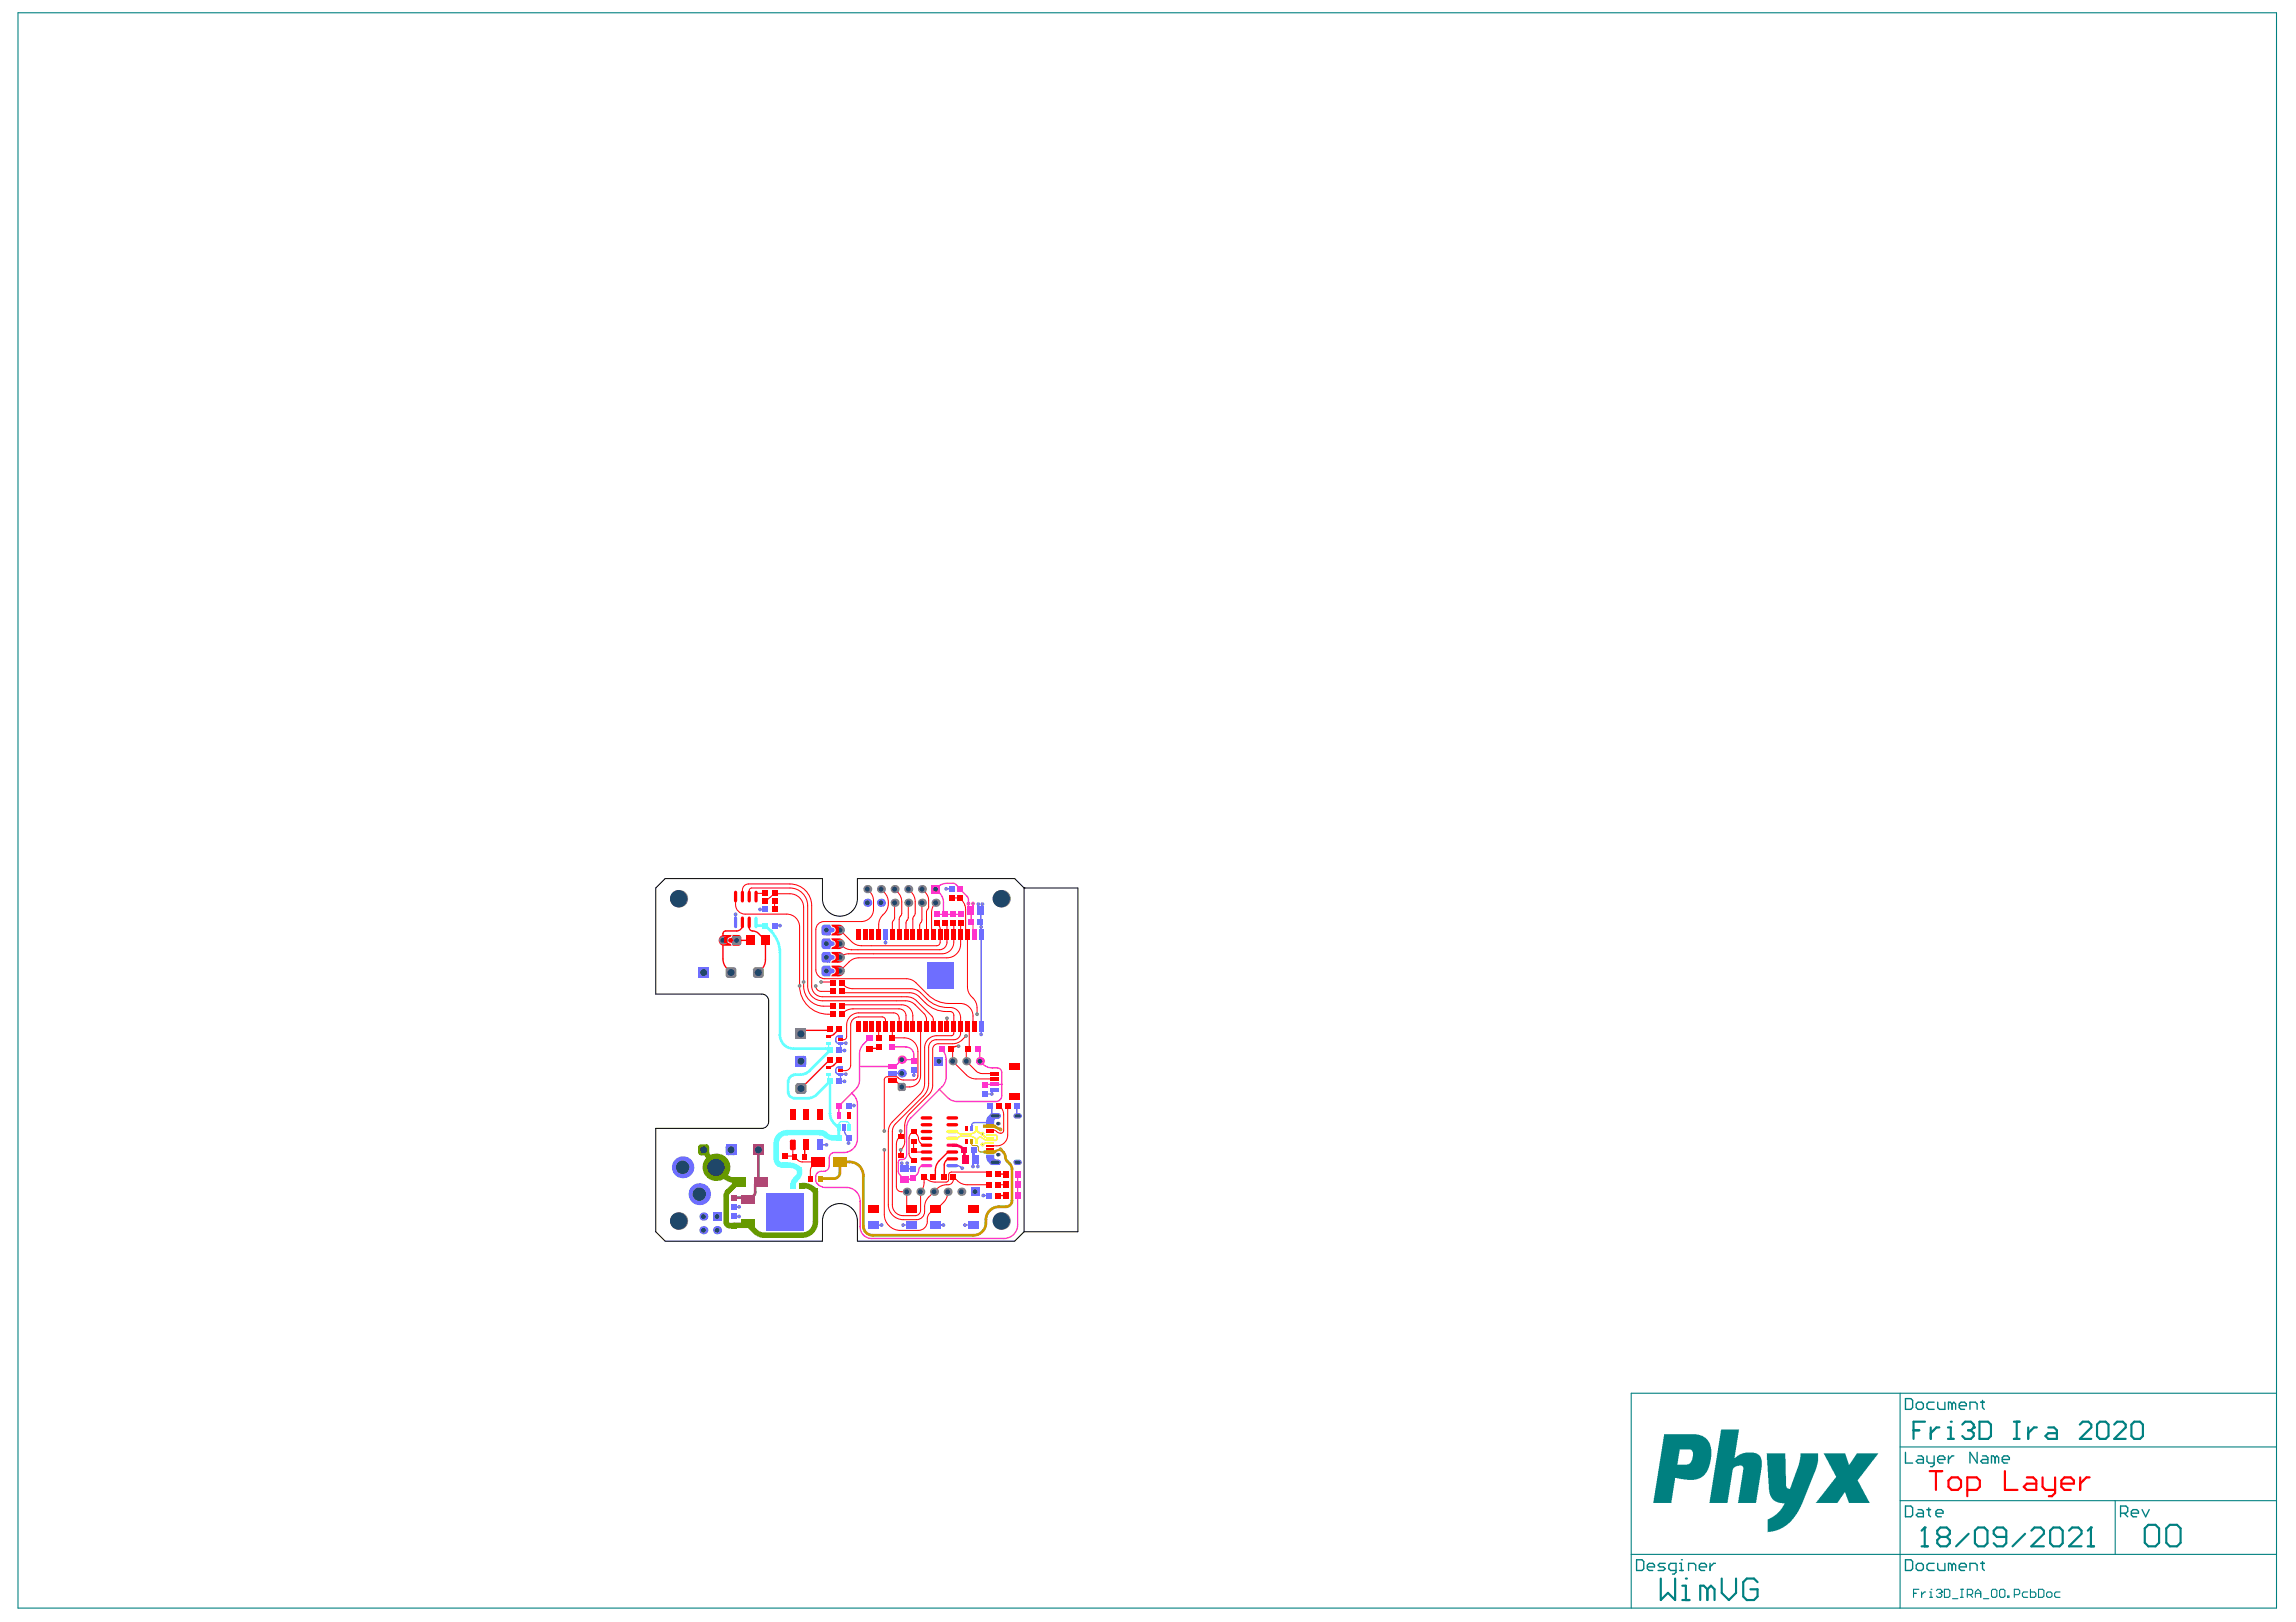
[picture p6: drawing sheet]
<svg xmlns="http://www.w3.org/2000/svg" width="297mm" height="210mm" viewBox="0 0 297 210" stroke-linecap="round" stroke-linejoin="round" font-family="sans-serif">
<g fill="#008080">
<path d="M222.7 185h2.3l-.6 3.7 .7-.5 .7-.2h1.3l.4 .2 .3 .4 .1 .4v.9l-.7 4.6h-2.4l.7-4.1a.58 .58 0 0 0-.1-.7h-.7l-.3 .2a.59 .59 0 0 0-.3 .7l-.6 3.9h-2.4z"/>
<path d="M228.5 188.1h2.5l.1 4.2v.2l.3 .2 .2-.1 1.1-3.1 .2-.9v-.5h2.3v1l-.3 1.3-1.9 4.6-.8 1.3-1 1.1-1 .5-.8 .3-.7 .1v-1.2a.45 .45 0 0 1 .4-.6l.7-.5 .6-.5 .5-1h-.7l-.6-.2-.4-.4-.2-.4-.2-.7z"/>
<path d="M235.9 188.1h2.8l.5 1.4 .2-.1 .8-1.3h2.8l-2.6 3.3a.38 .38 0 0 0 .1 .5l1.4 2.6h-2.7l-.5-1.4h-.1l-.9 1.4h-2.8l2.2-2.8 .2-.3a.34 .34 0 0 0 .1-.5z"/>
<path d="M215.3 185.6h4.2l.8 .3 .6 .5 .4 .7 .1 .4v1.4l-.3 .8-.3 .8-.3 .4-.5 .4-.8 .2h-.9l-1.6-.2-.5 3.2h-2.3zM217.3 187.6l-.3 1.9h1.3l.3-.1 .3-.5 .1-.7a.57 .57 0 0 0-.3-.6z"/>
</g>
<g fill="none" stroke="#008080" stroke-width=".14">
<path d="M2.3 1.7h292.2v206.4h-292.2zM245.8 187.2h48.7M245.8 194.2h48.7M245.8 180.3v27.8M273.6 194.2v7M294.5 180.3h-83.5v27.8M211 201.2h83.5M247.6 206.2h.3M248.3 205.7h-.7v1M248.6 206v.7M249.1 206h-.2l-.3 .4M249.6 206h.2v.7"/>
<path d="M249.6 206.7h.4M249.8 205.7h.1M250.5 205.8l.2-.1h.3l.2 .1v.2M250.9 206.2h.1M251 206.2l.2 .2v.1l-.2 .2h-.3l-.2-.2M251.2 206h.1M251.2 206l-.2 .2M251.6 205.7h.5l.2 .1v.7l-.2 .2h-.5zM252.6 206.9h.7M253.6 205.7h.4M253.6 206.7h.4M253.8 205.7v1"/>
<path d="M254.5 206.4h.5l.2-.2v-.4l-.2-.1h-.5v1M254.9 206.4l.3 .3M255.6 206.2h.7M255.6 206.7v-.7l.3-.3 .4 .3v.7M256.6 206.9h.7M257.6 205.8l.2-.1h.4l.1 .1v.7l-.1 .2h-.4l-.2-.2zM258.9 205.7h.3l.2 .1v.7l-.2 .2h-.3l-.2-.2v-.7zM259.7 206.5h.2v.2h-.2zM260.6 206.4h.5l.2-.2v-.4l-.2-.1h-.5v1M262.3 206h-.5l-.2 .2v.3l.2 .2h.5M262.7 205.7v1h.5l.2-.2v-.3l-.2-.2h-.5M263.7 205.7h.5l.2 .1v.7l-.2 .2h-.5z"/>
<path d="M264.8 206.2l.1-.2h.4l.2 .2v.3l-.2 .2h-.4l-.1-.2zM266.5 206h-.5l-.2 .2v.3l.2 .2h.5"/>
</g>
<g fill="none" stroke="#008080" stroke-width=".28">
<path d="M247.6 185.1h.7M249 197.7h.1M249 197.7v2.4M249 197.7l-.4 .4M249 184h-1.4v2.2M249.8 184.7v1.5M250.9 184.7h-.4l-.7 .8M251 198.9l-.4 .4v.4l.4 .4h.8l.5-.4v-.4l-.5-.4M251 198.9l-.4-.4v-.4l.4-.4h.8l.5 .4v.4l-.5 .4M251 198.9h.8M252 184.7h.4v1.5M252 186.2h.8"/>
<path d="M252.4 184h.1M253.9 184.4l.3-.4h.8l.3 .4v.3M254.6 185.1h.4M254.7 198.5l-1.6 1.6M255 185.1l.3 .4v.3l-.3 .4h-.8l-.3-.4M255.3 184.7h.1M255.3 184.7l-.3 .4M255.5 198.1l.4-.4h.8l.4 .4v1.6l-.4 .4h-.8l-.4-.4zM256.1 184h1.1l.4 .4v1.4l-.4 .4h-1.1zM259.6 198.9h-1.3l-.4-.4v-.4l.4-.4h.8l.5 .4v1.6l-.5 .4h-.8l-.4-.4M260.5 184h.8M260.5 186.2h.8"/>
<path d="M260.9 184v2.2M262 198.5l-1.6 1.6M262.4 184.7v1.5M262.8 198.1l.4-.4h.8l.4 .4v.4l-1.6 1.6h1.6M263.5 184.7h-.4l-.7 .8M265 184.7h.7l.4 .4v1.1h-1.1l-.4-.4 .4-.3h1.1M265.2 198.1l.4-.4h.9l.4 .4v1.6l-.4 .4h-.9l-.4-.4zM267.7 198.1l.4-.4h.8l.4 .4v.4l-1.6 1.6h1.6M269.1 184.4l.3-.4h.8l.4 .4v.3l-1.5 1.5h1.5M270.5 197.7h.1M270.5 197.7v2.4M270.5 197.7l-.4 .4"/>
<path d="M271.3 184.4l.4-.4h.7l.4 .4v1.4l-.4 .4h-.7l-.4-.4zM273.5 184.4l.4-.4h.7l.4 .4v.3l-1.5 1.5h1.5M275.7 184.4l.4-.4h.8l.3 .4v1.4l-.3 .4h-.8l-.4-.4zM277.5 197.8l.4-.5h1l.4 .5v1.8l-.4 .5h-1l-.4-.5zM280.3 197.8l.4-.5h.9l.5 .5v1.8l-.5 .5h-.9l-.4-.5zM214.9 204.3v2.8l.9-1 .9 1v-2.8M217.6 207.1h1M217.6 205.2h.5v1.9M218.1 204.3h.1M220.9 205.7l-.5-.5h-.4v1.9M220.9 205.7v1.4M220.9 205.7l.5-.5 .4 .5v1.4"/>
<path d="M222.7 204.3v1.8l1 1 .9-1v-1.8M227.4 204.7l-.5-.4h-.9l-.5 .4v1.9l.5 .5h.9l.5-.5v-.9h-.9M248.6 200.1h.8M270.1 200.1h.8"/>
</g>
<g fill="none" stroke="#008080" stroke-width=".18">
<path d="M246.5 194.9h.7l.2 .2v1l-.2 .2h-.7zM246.5 181h.7l.2 .2v1l-.2 .2h-.7zM246.5 187.9v1.4h.9M247.9 181.7l.2-.2h.5l.2 .2v.5l-.2 .2h-.5l-.2-.2zM248.1 195.4h.5l.2 .2v.7h-.7l-.2-.2 .2-.3h.7M248.1 188.4h.5l.2 .2v.7h-.7l-.2-.2 .2-.2h.7M249.3 195.4h.5M249.3 188.4v.7l.2 .2h.7M249.5 195.1v1l.3 .2M250.2 181.5h-.7l-.2 .2v.5l.2 .2h.7M250.2 188.4v1.2l-.2 .2h-.2M250.5 195.8h.9v-.2l-.2-.2h-.5l-.2 .2v.5l.2 .2h.5"/>
<path d="M250.7 181.5v.7l.2 .2h.7v-.9M250.7 188.9h.9v-.3l-.2-.2h-.5l-.2 .2v.5l.2 .2h.5M252.1 188.4v.9M252.5 181.7l-.2-.2h-.2v.9M252.5 181.7v.7M252.5 181.7l.3-.2 .2 .2v.7M252.8 188.4h-.3l-.4 .5M253.5 181.9h.9v-.2l-.2-.2h-.5l-.2 .2v.5l.2 .2h.5M254.9 182.4v-.9h.7l.2 .2v.7M255.8 187.9v1.4l-.9-1.4v1.4M256.3 181.5h.4M256.5 188.4h.4l.3 .2v.7h-.7l-.2-.2 .2-.2h.7"/>
<path d="M256.5 181.2v1l.2 .2M258.1 188.6l-.2-.2h-.3v.9M258.1 188.6v.7M258.1 188.6l.2-.2 .3 .2v.7M259 188.9h1v-.3l-.3-.2h-.4l-.3 .2v.5l.3 .2h.4M274.3 195.8h.7l.3-.2v-.5l-.3-.2h-.7v1.4M274.8 195.8l.5 .5M275.7 195.8h1v-.2l-.3-.2h-.4l-.3 .2v.5l.3 .2h.4M277.1 195.4l.5 .9 .5-.9M211.7 201.8h.7l.3 .3v.9l-.3 .2h-.7zM213.1 202.8h.9v-.3l-.2-.2h-.4l-.3 .2v.5l.3 .2h.4M215.4 202.3h-.7l-.2 .2 .2 .3h.5l.2 .2-.2 .2h-.7"/>
<path d="M216.8 203.2h-.7l-.2-.2v-.5l.2-.2h.7v1.2l-.2 .2h-.2M217.3 203.2h.5M217.3 202.3h.2v.9M217.5 201.8h.1M218.5 203.2v-.9h.6l.3 .2v.7M219.8 202.8h1v-.3l-.3-.2h-.4l-.3 .2v.5l.3 .2h.4M221.2 202.3v.9M221.9 202.3h-.2l-.5 .5M246.5 201.8h.7l.2 .3v.9l-.2 .2h-.7zM247.9 202.5l.2-.2h.5l.2 .2v.5l-.2 .2h-.5l-.2-.2zM250.2 202.3h-.7l-.2 .2v.5l.2 .2h.7M250.7 202.3v.7l.2 .2h.7v-.9"/>
<path d="M252.5 202.5l-.2-.2h-.2v.9M252.5 202.5v.7M252.5 202.5l.3-.2 .2 .2v.7M253.5 202.8h.9v-.3l-.2-.2h-.5l-.2 .2v.5l.2 .2h.5M254.9 203.2v-.9h.7l.2 .2v.7M256.3 202.3h.4M256.5 202.1v.9l.2 .2"/>
</g>
<path d="M107.6 125h.9v1.3h-.9v-.2a.49 .49 0 0 0 .5-.4 .49 .49 0 0 0-.5-.5z" fill="#f00"/>
<path d="M107.2 125h.2l.2 .3a.33 .33 0 0 1 .4 .4 .33 .33 0 0 1-.4 .3l-.2 .4h-.2z" fill="#6e6eff"/>
<path d="M107.6 121.4h.9v1.4h-.9v-.2a.49 .49 0 0 0 .5-.5 .49 .49 0 0 0-.5-.5z" fill="#f00"/>
<path d="M107.2 121.4h.2l.2 .4a.33 .33 0 0 1 .4 .3 .33 .33 0 0 1-.4 .3l-.2 .4h-.2z" fill="#6e6eff"/>
<g fill="#f00">
<path d="M93.7 121h.9v.2a.49 .49 0 0 0-.5 .5 .49 .49 0 0 0 .5 .5v.2h-.9z"/>
<path d="M94.8 121h.2v1.4h-.2l-.2-.4a.33 .33 0 0 1-.4-.3 .33 .33 0 0 1 .4-.3z"/>
<path d="M93.1 121.3a.49 .49 0 0 1 .5-.3 .49 .49 0 0 1 .4 .3v.5l-.2 .6a.7 .7 0 0 1-.7-.4 .7 .7 0 0 1 0-.7z"/>
<path d="M94.6 121.7h1.3a.59 .59 0 0 1-.2 .6l-.7 .1z"/>
<path d="M95 121l.7 .1a.59 .59 0 0 1 .2 .6h-1.3z"/>
<path d="M108.5 125a.68 .68 0 0 1 .7 .7 .68 .68 0 0 1-1 .5 1.39 1.39 0 0 1 .3-1.2z"/>
<path d="M108.5 123.2a.68 .68 0 0 1 .7 .8 .68 .68 0 0 1-1 .5 1.39 1.39 0 0 1 .3-1.3z"/>
<path d="M108.5 121.4a.68 .68 0 0 1 .7 .8 .68 .68 0 0 1-1 .5 1.39 1.39 0 0 1 .3-1.3z"/>
<path d="M108.5 119.7a.68 .68 0 0 1 .7 .8 .68 .68 0 0 1-1 .4 1.39 1.39 0 0 1 .3-1.2z"/>
</g>
<g fill="#6e6eff">
<path d="M106.3 125.1l.3-.1h.6l.4 .7h-1.3z"/>
<path d="M106.3 125.7h1.3l-.4 .7-.8-.1a.59 .59 0 0 1-.1-.6z"/>
<path d="M106.3 123.4l.3-.2h.6l.4 .7h-1.3z"/>
<path d="M106.3 123.9h1.3l-.4 .7-.8-.1a.59 .59 0 0 1-.1-.6z"/>
<path d="M106.3 121.6l.3-.2h.6l.4 .7h-1.3z"/>
<path d="M106.3 122.1h1.3l-.4 .7h-.8a.59 .59 0 0 1-.1-.7z"/>
<path d="M106.3 120.4h1.3l-.4 .7-.8-.1a.59 .59 0 0 1-.1-.6z"/>
<path d="M106.3 119.8l.3-.1h.6l.4 .7h-1.3z"/>
</g>
<path d="M107.6 119.7h.9v1.4h-.9v-.3a.49 .49 0 0 0 .5-.4 .49 .49 0 0 0-.5-.5z" fill="#f00"/>
<g fill="#6e6eff">
<path d="M107.2 119.7h.2l.2 .3a.33 .33 0 0 1 .4 .4 .33 .33 0 0 1-.4 .3l-.2 .4h-.2z"/>
<path d="M107.2 123.2h.2l.2 .4a.33 .33 0 0 1 .4 .3 .33 .33 0 0 1-.4 .3l-.2 .4h-.2z"/>
</g>
<path d="M107.6 123.2h.9v1.4h-.9v-.2a.49 .49 0 0 0 .5-.5 .49 .49 0 0 0-.5-.5z" fill="#f00"/>
<g fill="#6e6eff">
<path d="M127.9 144.4l.4-.3h.8a.37 .37 0 0 1 .3 .5 .37 .37 0 0 1-.5 .2l-.2 .1-.1 .5h-1v-.6z"/>
<path d="M127.6 149.4h1v.4l.3 .2a.4 .4 0 0 1 .5 .2 .4 .4 0 0 1-.1 .5h-1a1.27 1.27 0 0 1-.7-1.3z"/>
</g>
<g fill="#c90">
<path d="M127.2 145.5h1.6l.2 .3v.2h-1.8z"/>
<path d="M127.2 148.9h.1h1.7v.1l-.2 .3h-1.5z"/>
</g>
<path d="M106.2 152.5h1.7M108.7 150.4v1.4M108.7 150.4h1.2M111.7 152.1v6.6M112.9 159.9h13.1M127.6 157.8v.5M128.7 145.8h.1M128.7 145.8l.7 .4M129.2 156.2h.9M129.4 148.7l.4 .4M130.3 150.3l.3 .3M130.9 151.3v4.1" fill="none" stroke="#c90" stroke-width=".35"/>
<path d="M128.1 149l.3 .1M128.1 145.6l.6 .2" fill="none" stroke="#c90" stroke-width=".18"/>
<path d="M125.7 147.7v.4M125.9 148.2h.4M126.6 148.5v.3M126.9 149.1h1.1" fill="none" stroke="#c90" stroke-width=".13"/>
<path d="M129.4 148.7l-1 .4" fill="none" stroke="#c90" stroke-width=".28"/>
<g fill="none" stroke="#6e6eff" stroke-width=".18">
<path d="M114.6 121v1M114.6 122h.1M115.4 138.9h1.3M106.1 148.2h.8M109.7 147.1l.1 .1M117 151.3h.1M117 151.3h1.2M125.7 145.6h.1M125.7 145.6v.5M126.1 145.3h2M128.1 143.1h.2v1.3h.4M128.6 141h-.3v.6"/>
<path d="M131.6 143.1v1.1"/>
</g>
<g fill="none" stroke="#f00" stroke-width=".13">
<path d="M103.4 120v7.6M104 117.4v10.2M105.5 120.3v5.2M106.2 127.1h1.3M106.2 128.3h1.5M106.4 129h10.9M106.4 129.5h10.7M106.6 130.2h1.1M106.7 126.7h10.5M107.1 131.3h.6M108.9 128.3l.2 .2h8.6M108.9 127.3l.2 .1"/>
<path d="M109.1 131.1l-.2 .2M110.3 127.9h7.5M110.3 130.6h6M114.4 139.7v6.7M114.8 139.3h1.1M116.2 139.4v.1M116.7 130h-7.7l-.1 .2M116.9 139.8h1.3M118.4 130l1.1 1.2M118.5 127.2l1.5 1.5M118.6 129.5l2 2M118.9 129l.8 .8"/>
<path d="M119.1 128.5l.8 .8M119.9 131.9v.9M120.7 131.9v.9M121.4 135.1h1.8M122.5 130.9h.4M122.6 130.4h.3M122.8 129.9h1.5M123 135.8l.2 .2M123.2 137.3l1.8 1.8M123.4 131.4v1.4M124.3 131.7v1.1M125 134.1l-.5 .5"/>
<path d="M125 137.3l1.3 1.3M125.2 132.8v.1M125.3 135.8l-.3 .2M125.4 133.3v2.2M125.9 131.5v1.1M126.3 139.6h2.3M127.1 138.9h1.5M102.8 149.7l.4 .4M103.8 150.4h2M104.8 151.5v1M105.5 150.4l-.3 .3M116.7 140.7h.9"/>
</g>
<path d="M116 140l.7 .7" fill="none" stroke="#f00" stroke-width=".14"/>
<g fill="none" stroke="#f3c" stroke-width=".18">
<path d="M121.2 118.3h2.1M121.3 114.8l-.3 .3M122.1 116.8v1.5M122.5 114.3h.8M123.7 114.5l.4 .4M124.1 115l1 1M125.3 116.4v1.5h.6v-1M125.6 117.9h.1M111.2 136.4v3.3M112.5 134.3l-.8 .8M115.4 135.5h1.8M116.7 137.1l-.9 .9h-4.6"/>
<path d="M117.2 135.5h.1M118.2 136.5v.8M121.8 135.8h.1M122.4 137.1v2.3M126.8 135.8v1.5M126.8 137.3l.3 .4M128.4 138.2h.6M129.6 138.8v1.5M105.5 152.3v.4M105.7 153.1l.2 .2M106.2 151.6h.4M106.7 153.7h2.8"/>
<path d="M107.3 149.8v1.1M108 149.1h1.2M108.5 143.2v1.1M110.2 141.5l.2 .2M110.7 141l-2.1 2.1M110.9 142.9v4.5M111.3 155.4v3.4M116.2 150.4v1.2M116.4 152l.6 .6h1M116.6 150.1h.1M117.3 145.9v3.6M118.6 152l-.4 .5"/>
<path d="M119.4 150.8h.5M121.5 141l1.1 1M121.9 140.6l-4.1 4.1M123.8 142.5h5M131.7 154.7v3.8M112.8 160.3h17.1"/>
</g>
<path d="M123.9 135.4h.1" fill="none" stroke="#f00" stroke-width=".18"/>
<path d="M94.9 155h1.8v.2M97.5 154.7l-.2 .3M98.1 152.8l-.4 .4v1.1M98.1 152.8l.3 .2-.4 .4M98.1 148.8v4" fill="none" stroke="#a64d79" stroke-width=".35"/>
<path d="M108.5 145.5v.5M108.8 145.2h.7M109.8 145.5v.5" fill="none" stroke="#6ff" stroke-width=".18"/>
<path d="M100.9 123.3v10.6M107.9 145.3l.6 .7" fill="none" stroke="#6ff" stroke-width=".35"/>
<path d="M126.5 146.4h.1M126.5 146.4v.1M127.2 146.9l.1 .2M127.3 147.1h.1M127.5 147.9h.6M127.8 147.6h1M128.1 146.9h.7M129 147.1v.3" fill="none" stroke="#ff0" stroke-width=".18"/>
<circle cx="99.7" cy="120.5" r=".18" fill="#6ff"/>
<path d="M99 119.8l.7 .7M107.4 135.9h.1" fill="none" stroke="#6ff" stroke-width=".35"/>
<path d="M107.2 135v.8" fill="none" stroke="#6ff" stroke-width=".18"/>
<circle cx="107.4" cy="135.9" r=".18" fill="#6ff"/>
<path d="M97.8 119.4v.4h1.2M99.7 120.5a4 4 0 0 1 1.2 2.8M100.9 133.9a1.77 1.77 0 0 0 1.8 1.8h4.1l.6 .2-2.6 2.7a2.05 2.05 0 0 1-1.9 .5 .97 .97 0 0 0-1 .9v1.2a.9 .9 0 0 0 1 .9 3.5 3.5 0 0 0 2.5-.3l2-1.9v4.2a1.76 1.76 0 0 0 .5 1.2M108.5 146v1M108.5 147.2h.1" fill="none" stroke="#6ff" stroke-width=".35"/>
<path d="M107.2 135.8h.1M107.2 139v.8l.2 .1M108.8 145.2h-.1l-.2 .3M109.5 145.2l.3 .1v.2" fill="none" stroke="#6ff" stroke-width=".18"/>
<path d="M108.6 147.2a2 2 0 0 1-2-.5l-.5-.1h-4.3a1.39 1.39 0 0 0-1.4 1.4v2a.8 .8 0 0 0 .8 .8 2.28 2.28 0 0 1 2.2 .6 1.31 1.31 0 0 1-.5 1.3l-.2 .2-.1 .5" fill="none" stroke="#6ff" stroke-width=".7"/>
<path d="M91 148.8l1.6 2.3a3.7 3.7 0 0 0 2.1 1.6h.7l.2 .3-.3 .1-1.1 1.1-.2 .3-.1 3.7 .3 .3 .7 .1M103.8 153.4a1.95 1.95 0 0 1 1.7 .8v3.9a1.74 1.74 0 0 1-1.7 1.8h-4.9a1.77 1.77 0 0 1-1.2-.6l-1-.9-.1 .2h-1.6" fill="none" stroke="#690" stroke-width=".7"/>
<g fill="none" stroke="#f3c" stroke-width=".18">
<path d="M121 115.1a2.22 2.22 0 0 1 1.1 1.7M122.1 118.3h.1M122.5 114.3a1.77 1.77 0 0 0-1.2 .5M123.3 118.3h1M123.3 114.3l.4 .2M124.1 114.9v.1M125.1 116l.2 .4M125.6 117.9v1.4l.3 .2v1.3l.1 .2M111.2 139.7a1.76 1.76 0 0 1-.5 1.3M111.7 135.1a1.76 1.76 0 0 0-.5 1.3M116.7 137.1h1.5M117.2 135.5a1.03 1.03 0 0 1 1 1"/>
<path d="M118.2 137.1h.1M118.2 137.1v.2M121.9 135.8a1.76 1.76 0 0 1 .5 1.3M122.4 139.4a1.76 1.76 0 0 1-.5 1.2M126.5 135.8h.3M126.8 137.3h.1M127.1 137.7a1.77 1.77 0 0 0 1.3 .5M129 138.2a.59 .59 0 0 1 .6 .6M105.5 152.7l.2 .4M105.9 153.3l.4 .3 .4 .1M106.2 151.6a.7 .7 0 0 0-.7 .7M107.3 150.9a.7 .7 0 0 1-.7 .7"/>
<path d="M108 149.1a.7 .7 0 0 0-.7 .7M108.6 143.1l-.1 .1M109.5 153.7a1.77 1.77 0 0 1 1.8 1.7M110.4 141.7a1.76 1.76 0 0 1 .5 1.2M110.9 147.4a1.77 1.77 0 0 1-1.7 1.7M111.3 158.8a1.5 1.5 0 0 0 1.5 1.5M116.2 151.6l.2 .4M116.6 150.1l-.3 .1-.1 .2M117.3 149.5a.6 .6 0 0 1-.6 .6M117.8 144.7a1.76 1.76 0 0 0-.5 1.2M118.2 152.5l-.2 .1M119.4 150.8a.66 .66 0 0 0-.6 .8l-.2 .4"/>
<path d="M122.6 142a1.77 1.77 0 0 0 1.2 .5M127.4 140.4l.1-.1h2.1v1.5a.77 .77 0 0 1-.8 .7M131.7 158.5a1.77 1.77 0 0 1-1.8 1.8M131.7 151.9v2.8"/>
</g>
<g fill="none" stroke="#f00" stroke-width=".18">
<path d="M96 119.4a.86 .86 0 0 1-.7 1.1h-1.4l-.3 .1-.1 3.5a2.17 2.17 0 0 0 1.1 1.8M96.9 119.4v.6a.56 .56 0 0 0 .7 .5l.5 .3 .9 .9v2.5a2.04 2.04 0 0 1-.9 1.7M95.3 121.7h1.8M97.1 121.7h.1M107.4 137.2l-3.8 3.7M107.4 133.2l-.2 .1h-3.4l-.2 .5M108.6 133.2a1.74 1.74 0 0 1-1.4 .9M108.6 137.2a1.74 1.74 0 0 1-1.4 .9M113.7 135.5l-.1 .2h-1l-.1 .1M122.5 131.8v1M123.9 135.4a1.31 1.31 0 0 0-.9 .4M104.3 148.2l-.2 .2v1.3"/>
<path d="M116.5 146.4v.7M116.5 148.8v.7M120.7 152.3h.1M123.2 150h-.6a1.02 1.02 0 0 0-.4 .8v1.5M123.2 149.1h-.6a3.5 3.5 0 0 0-1.6 2v.9l-.2 .3M129.1 151.9h1.1M129.1 154.7h1.1M130.2 151.9h.1M130.2 154.7h.1"/>
</g>
<g fill="none" stroke="#6e6eff" stroke-width=".18">
<path d="M95.2 118.3v1.1M98.3 117.7h.7M100.2 119.8h.7M122.4 115h.7M126.6 117.7l.3 .1M126.6 117v.7M126.9 117.8h.1M126.9 117.9l-.1 1.4 .1 .2v14.4M127.1 117v.7l-.2 .2-.3-.2M108.7 135v.8l-.1 .1h.7M108.7 134.1h-.4a.61 .61 0 0 0 0 .9h1.1M108.7 139v.8l-.1 .1h.7"/>
<path d="M108.7 138.1h-.4a.61 .61 0 0 0 0 .9h1.1M118.2 138.4v.7M126.9 121h.1M94.9 157.4h.7M94.9 156.2h.7M109.2 146a1.64 1.64 0 0 0 .5 1.1M109.8 143.1h.7M109.8 147.2v.7M113 158.5h1.1M116.7 150.5v.7M116.8 158.5h.1M116.8 158.5h1.1"/>
<path d="M117.4 150.5v.7M121 158.5h1.1M123.2 150.8a1.44 1.44 0 0 1 1.3 .4M124.8 158.5h1.1M125.9 151v-.7l.3-.3 .3 .3v.7M126.1 145.3l-.3 .2-.1 .1M127.2 154.7h.7M127.4 141.6h.9M131.6 144.2l.1 .2"/>
</g>
<path d="M126 148.8v1.1l.2 .1" fill="none" stroke="#6e6eff" stroke-width=".35"/>
<path d="M123.2 148.2a1.85 1.85 0 0 1 1.6 .6v1l.1 .2" fill="none" stroke="#f06" stroke-width=".35"/>
<g fill="none" stroke="#f00" stroke-width=".13">
<path d="M95.2 116v1.1a1.23 1.23 0 0 0 1.2 1.2h5.4a1.66 1.66 0 0 1 1.6 1.7M96 116v-.8a.79 .79 0 0 1 .8-.8h5.4a2.81 2.81 0 0 1 2.8 2.8v10.4a1.39 1.39 0 0 0 1.4 1.4M96.9 116l.1-.9 .3-.2h4.9a2.29 2.29 0 0 1 2.3 2.3v10.4a1.91 1.91 0 0 0 1.9 1.9M99 116.7l1.2-1.1 2 .1a1.77 1.77 0 0 1 1.8 1.7M99 115.6h-1.1l-.1 .4M100.2 117.7h.1M100.2 116.7v1M112.2 115.1a2.01 2.01 0 0 1 .8 1.5v1.1a1.59 1.59 0 0 1-1.6 1.6h-4.8a1.04 1.04 0 0 0-1.1 1M114 115.1a2.11 2.11 0 0 1 .2 3.3 1.76 1.76 0 0 0-.5 1.3v1.3M115.7 115.1a2.16 2.16 0 0 1 1 1.6v1.5l-.2 .3M115.7 116.8v1.9l-.3 .7v1.6M116.5 118.5l-.2 .5v2"/>
<path d="M116.5 118.5h.1M117.3 119.1l-.1 .3v1.6M117.4 119.1h-.1M117.5 116.8v1.9l-.1 .4M117.5 115.1a2.12 2.12 0 0 1 .9 1.6v1.5l-.3 .7v2.1M119.3 115.1a2.09 2.09 0 0 1 .6 2.7v3.2M119.3 116.8v2.3l-.3 .7v1.2M121 116.8a1.76 1.76 0 0 0-.5 1.3v2.7l.2 .2M121.2 119.5l.4 .4v.3v1.7l-.2 .4-10 .1M122.2 119.5l.3 .3v2.1a.98 .98 0 0 1-1 1h-11.3M123.1 116.2h1l.5 .5 .3 .6v3.1l.3 .6v6.7a2.4 2.4 0 0 0 .9 1.7 2.58 2.58 0 0 1 .3 1.9M123.3 119.5l.1 .1v2.3a1.51 1.51 0 0 1-1.5 1.5h-12.1a1.57 1.57 0 0 0-1.1 .5"/>
<path d="M124.3 119.5v2.7a1.77 1.77 0 0 1-1.8 1.8h-11.4a1.77 1.77 0 0 0-1.2 .5l-1.2 1.2M103.4 127.6a3.7 3.7 0 0 0 3.7 3.7M104 127.6a2.59 2.59 0 0 0 2.6 2.6M105.5 127.6a.7 .7 0 0 0 .7 .7M105.5 125.5a1.16 1.16 0 0 0 1.2 1.2M107.5 127.1l.2 .2M108.7 122.1a1.99 1.99 0 0 0 1.5 .8M108.7 120.4l1.5 1.5a1.77 1.77 0 0 0 1.2 .5M109 130h.1M109.1 127.4a1.77 1.77 0 0 0 1.2 .5M110.2 122.9h.1M110.3 130.6a1.77 1.77 0 0 0-1.2 .5"/>
<path d="M111.4 122.4h.1M113.7 132.8v1.5M114.6 132.8v-.8l-.3-.3-3.2-.1a1.04 1.04 0 0 0-1 1v5.3a.7 .7 0 0 1-.7 .6h-.7M114.8 139.3l-.2 .1-.2 .3M115.4 132.8v1.5M115.4 134.3h.1M115.4 134.3h1.6a1.77 1.77 0 0 1 1.8 1.8v3.1l-.1 .3-.2 .2-.3 .1M115.4 121h.1M115.9 139.3l.3 .1M116.2 139.5l.7 .3M116.3 130.6a.9 .9 0 0 1 .9 .9v1.3M116.3 132.8v-1a.71 .71 0 0 0-.7-.7h-4.5a1.56 1.56 0 0 0-1.6 1.5v1.8l-.4 .2h-.4"/>
<path d="M116.7 130a1.43 1.43 0 0 1 1.4 1.5v1.3M117.1 129.5a1.77 1.77 0 0 1 1.3 .5M117.2 126.7a1.77 1.77 0 0 1 1.3 .5M117.3 129a1.77 1.77 0 0 1 1.3 .5M117.7 128.5a1.77 1.77 0 0 1 1.2 .5M117.8 127.9a1.77 1.77 0 0 1 1.3 .6M119 132.8l.1 .1v6.3a1.45 1.45 0 0 1-1.5 1.5M119.5 131.2l.3 .5 .1 .2M119.7 129.8a3.9 3.9 0 0 0 2.8 1.1M119.9 129.3a3.8 3.8 0 0 0 2.7 1.1M120 128.7a3.9 3.9 0 0 0 2.8 1.2M120.6 131.5l.1 .4"/>
<path d="M121.4 135.1a.7 .7 0 0 0-.7 .7v4.6a1.76 1.76 0 0 1-.6 1.3l-2.4 2.4a2.24 2.24 0 0 0-.7 1.6v2a1.36 1.36 0 0 1-.5 1.1M122.9 130.9l.4 .2 .1 .3M122.9 130.4a1.34 1.34 0 0 1 1.4 1.3M123.2 136v1.3M123.4 132.8v.9l-.2 .3h-2a1.56 1.56 0 0 0-1.6 1.6v4.6a1.94 1.94 0 0 1-.5 1.4l-3.7 3.6a1.76 1.76 0 0 0-.5 1.2v9.5a1.94 1.94 0 0 0 2 1.9h1.7a1.04 1.04 0 0 0 1-1 2.2 2.2 0 0 1 .5-1.9 3.5 3.5 0 0 1 2-1.5l.4-.1a.79 .79 0 0 0 .8-1 2.32 2.32 0 0 0 1.8 1h2.8M124.3 129.9a1.63 1.63 0 0 1 1.6 1.6M124.3 132.8v.9a.87 .87 0 0 1-.9 .9h-2.3a.98 .98 0 0 0-1 .9v4.7a2.31 2.31 0 0 1-.6 1.6l-3.6 3.6a1.4 1.4 0 0 0-.5 1v9.5a1.39 1.39 0 0 0 1.4 1.4h1.6a.7 .7 0 0 0 .7-.7v-2.4a2.08 2.08 0 0 0 .5-1.9 1.89 1.89 0 0 0 1.4 .7l1.6-.1 .1-.3 .1-.7 .3-.2h4.7M124.5 134.6a1.77 1.77 0 0 1-1.3 .5M125 136v1.3M125 139.1a1.77 1.77 0 0 0 1.3 .5M125.2 132.9l.2 .4M125.3 135.8h.1"/>
<path d="M125.4 135.5l-.1 .3M125.9 132.6l.1 .2M126.3 138.6l.5 .3h.3M101.5 149.6h1.2M102.6 148.2v1.3l.2 .2M103.2 150.1l.6 .3M105.2 150.7l-.2 .2-.2 .6M114.4 148.8v8.4a2.08 2.08 0 0 0 2.1 2h2.3a1.22 1.22 0 0 0 1.2-1.5 1.63 1.63 0 0 1 1-1.3h.2a2.79 2.79 0 0 0 1.4-2.1v-.1M116.4 147.1a1.33 1.33 0 0 0-.4 1v5.5a.64 .64 0 0 0 .6 .6h.7v1.8l.4 .4h.2M116.5 147.1h-.1M118.2 148.8h.1M118.2 147.7v1.1"/>
<path d="M118.2 148.8l.3 .3h1.4M119.1 147.9l-.3-.6a1.17 1.17 0 0 0-.6-.9h-.1a1.11 1.11 0 0 0-.5 .9v2a1.03 1.03 0 0 0 .6 .9M119.1 147.9h.1M119.1 147.9l.3 .3h.5M127.8 151.7h.1M127.8 151.7l.1 .2M128.1 146.2a.97 .97 0 0 1 .8 .2M128.9 146.4l.1 .1M129.1 153.3h1.1M129.3 143.1a1.35 1.35 0 0 1 .5 1.2v2a.5 .5 0 0 1-.4 .4 .5 .5 0 0 1-.4-.2M130.2 153.3h.1M130.4 143.1v3.8a1.39 1.39 0 0 1-1.4 1.4h-.9"/>
</g>
<path d="M123.2 146.4a.93 .93 0 0 1 .9 .3h1.4l.6-.2M126.1 146.5h.1M126.5 146.4l-.1-.3-.3 .4M126.5 146.5l.6 .2 .1 .2M126.6 147.2l-.2 .5-.2-.3-.5-.3h-1.6a.91 .91 0 0 1-.9 .2M126.6 147.2h.4l.3 .2 .5 .2M126.6 147.2h.1M127.3 147.1l.3 .1h.5M127.5 147.9l-.4 .2M128.8 146.9l.2 .2M129 147.4l-.2 .2" fill="none" stroke="#ff0" stroke-width=".18"/>
<path d="M249.6 190.4h1.7M250.5 190.4v2.4M252.1 191.6l.4-.4h.8l.4 .4v.8l-.4 .4h-.8l-.4-.4zM254.5 192.8h1.2l.4-.4v-.8l-.4-.4h-1.2v2.4M259.4 190.4v2.4h1.6M262.2 191.2h.8l.4 .4v1.2h-1.2l-.4-.4 .4-.4h1.2M264.2 191.2v1.2l.5 .4h1.2M265.9 191.2v2l-.4 .4h-.4M266.7 192h1.6v-.4l-.4-.4h-.8l-.4 .4v.8l.4 .4h.8M269.1 191.2v1.6M270.3 191.2h-.4l-.8 .8" fill="none" stroke="#f00" stroke-width=".28"/>
<path d="M125.7 148.1l.2 .1M126.3 148.2l.2 .2 .1 .1M126.6 148.8v.1l.3 .2M128.1 149l-.1 .1" fill="none" stroke="#c90" stroke-width=".13"/>
<path d="M108.7 151.8a.76 .76 0 0 1-.8 .7M108.7 150.4h.1M109.9 150.4a1.77 1.77 0 0 1 1.8 1.7M111.7 158.7a1.18 1.18 0 0 0 1.2 1.2M127.6 158.3a1.6 1.6 0 0 1-1.6 1.6M129.2 156.2a1.67 1.67 0 0 0-1.6 1.6M129.8 149.1l.5 1.2M130.6 150.6l.2 .2 .1 .5M130.9 155.4a.79 .79 0 0 1-.8 .8" fill="none" stroke="#c90" stroke-width=".35"/>
<path d="M115.4 139.8l.6 .2" fill="none" stroke="#f00" stroke-width=".14"/>
<path d="M97.3 155l-.6 .2M97.7 154.3l-.2 .4" fill="none" stroke="#a64d79" stroke-width=".35"/>
<circle cx="120.6" cy="127.3" r=".24" fill="#6e6eff"/>
<circle cx="120.6" cy="127.3" r=".1" fill="#a6968d"/>
<circle cx="122.6" cy="125.3" r=".24" fill="#6e6eff"/>
<circle cx="122.6" cy="125.3" r=".1" fill="#a6968d"/>
<circle cx="114.6" cy="122" r=".24" fill="#6e6eff"/>
<circle cx="114.6" cy="122" r=".1" fill="#a6968d"/>
<circle cx="106.9" cy="148.2" r=".24" fill="#6e6eff"/>
<circle cx="106.9" cy="148.2" r=".1" fill="#a6968d"/>
<circle cx="106.2" cy="127.1" r=".24" fill="#808080"/>
<circle cx="106.2" cy="127.1" r=".1" fill="#a6968d"/>
<circle cx="104" cy="127.1" r=".24" fill="#808080"/>
<circle cx="104" cy="127.1" r=".1" fill="#a6968d"/>
<circle cx="105.5" cy="127.6" r=".24" fill="#808080"/>
<circle cx="105.5" cy="127.6" r=".1" fill="#a6968d"/>
<circle cx="103.4" cy="127.6" r=".24" fill="#808080"/>
<circle cx="103.4" cy="127.6" r=".1" fill="#a6968d"/>
<circle cx="124" cy="135.4" r=".24" fill="#808080"/>
<circle cx="124" cy="135.4" r=".1" fill="#a6968d"/>
<circle cx="125" cy="134.1" r=".24" fill="#808080"/>
<circle cx="125" cy="134.1" r=".1" fill="#a6968d"/>
<circle cx="125.9" cy="116.9" r=".24" fill="#f3c"/>
<circle cx="125.9" cy="116.9" r=".1" fill="#a6968d"/>
<circle cx="125.3" cy="116.9" r=".24" fill="#f3c"/>
<circle cx="125.3" cy="116.9" r=".1" fill="#a6968d"/>
<circle cx="101.5" cy="156.8" r=".24" fill="#6e6eff"/>
<circle cx="101.5" cy="156.8" r=".1" fill="#a6968d"/>
<circle cx="103.6" cy="156.8" r=".24" fill="#6e6eff"/>
<circle cx="103.6" cy="156.8" r=".1" fill="#a6968d"/>
<circle cx="99.4" cy="156.8" r=".24" fill="#6e6eff"/>
<circle cx="99.4" cy="156.8" r=".1" fill="#a6968d"/>
<circle cx="101.5" cy="158.9" r=".24" fill="#6e6eff"/>
<circle cx="101.5" cy="158.9" r=".1" fill="#a6968d"/>
<circle cx="101.5" cy="154.7" r=".24" fill="#6e6eff"/>
<circle cx="101.5" cy="154.7" r=".1" fill="#a6968d"/>
<circle cx="103.6" cy="154.7" r=".24" fill="#6e6eff"/>
<circle cx="103.6" cy="154.7" r=".1" fill="#a6968d"/>
<circle cx="103.6" cy="158.9" r=".24" fill="#6e6eff"/>
<circle cx="103.6" cy="158.9" r=".1" fill="#a6968d"/>
<circle cx="99.4" cy="158.9" r=".24" fill="#6e6eff"/>
<circle cx="99.4" cy="158.9" r=".1" fill="#a6968d"/>
<circle cx="99.4" cy="154.7" r=".24" fill="#6e6eff"/>
<circle cx="99.4" cy="154.7" r=".1" fill="#a6968d"/>
<circle cx="127.1" cy="146.7" r=".24" fill="#ff0"/>
<circle cx="127.1" cy="146.7" r=".1" fill="#a6968d"/>
<circle cx="127.1" cy="148.1" r=".24" fill="#ff0"/>
<circle cx="127.1" cy="148.1" r=".1" fill="#a6968d"/>
<circle cx="124.5" cy="151.2" r=".24" fill="#6e6eff"/>
<circle cx="124.5" cy="151.2" r=".1" fill="#a6968d"/>
<circle cx="114.1" cy="158.5" r=".24" fill="#6e6eff"/>
<circle cx="114.1" cy="158.5" r=".1" fill="#a6968d"/>
<circle cx="124.8" cy="158.5" r=".24" fill="#6e6eff"/>
<circle cx="124.8" cy="158.5" r=".1" fill="#a6968d"/>
<circle cx="122.1" cy="158.5" r=".24" fill="#6e6eff"/>
<circle cx="122.1" cy="158.5" r=".1" fill="#a6968d"/>
<circle cx="116.8" cy="158.5" r=".24" fill="#6e6eff"/>
<circle cx="116.8" cy="158.5" r=".1" fill="#a6968d"/>
<circle cx="126.5" cy="151" r=".24" fill="#6e6eff"/>
<circle cx="126.5" cy="151" r=".1" fill="#a6968d"/>
<circle cx="125.9" cy="151" r=".24" fill="#6e6eff"/>
<circle cx="125.9" cy="151" r=".1" fill="#a6968d"/>
<circle cx="129.4" cy="148.7" r=".24" fill="#c90"/>
<circle cx="129.4" cy="148.7" r=".1" fill="#a6968d"/>
<circle cx="129.4" cy="146.2" r=".24" fill="#c90"/>
<circle cx="129.4" cy="146.2" r=".1" fill="#a6968d"/>
<circle cx="126.4" cy="131.3" r=".24" fill="#808080"/>
<circle cx="126.4" cy="131.3" r=".1" fill="#a6968d"/>
<circle cx="122.5" cy="131.8" r=".24" fill="#808080"/>
<circle cx="122.5" cy="131.8" r=".1" fill="#a6968d"/>
<circle cx="114.4" cy="146.4" r=".24" fill="#808080"/>
<circle cx="114.4" cy="146.4" r=".1" fill="#a6968d"/>
<circle cx="114.4" cy="148.8" r=".24" fill="#808080"/>
<circle cx="114.4" cy="148.8" r=".1" fill="#a6968d"/>
<circle cx="116.5" cy="146.4" r=".24" fill="#808080"/>
<circle cx="116.5" cy="146.4" r=".1" fill="#a6968d"/>
<circle cx="110.5" cy="143.1" r=".24" fill="#6e6eff"/>
<circle cx="110.5" cy="143.1" r=".1" fill="#a6968d"/>
<circle cx="109.3" cy="139.9" r=".24" fill="#6e6eff"/>
<circle cx="109.3" cy="139.9" r=".1" fill="#a6968d"/>
<circle cx="109.3" cy="135.9" r=".24" fill="#6e6eff"/>
<circle cx="109.3" cy="135.9" r=".1" fill="#a6968d"/>
<circle cx="95.6" cy="157.4" r=".24" fill="#6e6eff"/>
<circle cx="95.6" cy="157.4" r=".1" fill="#a6968d"/>
<circle cx="95.6" cy="156.2" r=".24" fill="#6e6eff"/>
<circle cx="95.6" cy="156.2" r=".1" fill="#a6968d"/>
<circle cx="109.8" cy="147.9" r=".24" fill="#6e6eff"/>
<circle cx="109.8" cy="147.9" r=".1" fill="#a6968d"/>
<circle cx="117.4" cy="150.5" r=".24" fill="#6e6eff"/>
<circle cx="117.4" cy="150.5" r=".1" fill="#a6968d"/>
<circle cx="116.7" cy="150.5" r=".24" fill="#6e6eff"/>
<circle cx="116.7" cy="150.5" r=".1" fill="#a6968d"/>
<circle cx="116.5" cy="148.8" r=".24" fill="#808080"/>
<circle cx="116.5" cy="148.8" r=".1" fill="#a6968d"/>
<circle cx="127.2" cy="154.7" r=".24" fill="#6e6eff"/>
<circle cx="127.2" cy="154.7" r=".1" fill="#a6968d"/>
<circle cx="118.2" cy="139.1" r=".24" fill="#6e6eff"/>
<circle cx="118.2" cy="139.1" r=".1" fill="#a6968d"/>
<circle cx="128.3" cy="141.6" r=".24" fill="#6e6eff"/>
<circle cx="128.3" cy="141.6" r=".1" fill="#a6968d"/>
<circle cx="109.4" cy="139" r=".24" fill="#6e6eff"/>
<circle cx="109.4" cy="139" r=".1" fill="#a6968d"/>
<circle cx="109.4" cy="135" r=".24" fill="#6e6eff"/>
<circle cx="109.4" cy="135" r=".1" fill="#a6968d"/>
<circle cx="95.2" cy="118.3" r=".24" fill="#6e6eff"/>
<circle cx="95.2" cy="118.3" r=".1" fill="#a6968d"/>
<circle cx="100.9" cy="119.8" r=".24" fill="#6e6eff"/>
<circle cx="100.9" cy="119.8" r=".1" fill="#a6968d"/>
<circle cx="98.3" cy="117.7" r=".24" fill="#6e6eff"/>
<circle cx="98.3" cy="117.7" r=".1" fill="#a6968d"/>
<circle cx="126.9" cy="133.9" r=".24" fill="#6e6eff"/>
<circle cx="126.9" cy="133.9" r=".1" fill="#a6968d"/>
<circle cx="126.9" cy="120" r=".24" fill="#6e6eff"/>
<circle cx="126.9" cy="120" r=".1" fill="#a6968d"/>
<circle cx="127.1" cy="117" r=".24" fill="#6e6eff"/>
<circle cx="127.1" cy="117" r=".1" fill="#a6968d"/>
<circle cx="126.6" cy="117" r=".24" fill="#6e6eff"/>
<circle cx="126.6" cy="117" r=".1" fill="#a6968d"/>
<circle cx="122.4" cy="115" r=".24" fill="#6e6eff"/>
<circle cx="122.4" cy="115" r=".1" fill="#a6968d"/>
<circle cx="91" cy="159.2" r=".53" fill="#6e6eff"/>
<circle cx="91" cy="159.2" r=".31" fill="#1f4769"/>
<circle cx="92.8" cy="159.2" r=".53" fill="#6e6eff"/>
<circle cx="92.8" cy="159.2" r=".31" fill="#1f4769"/>
<circle cx="87.8" cy="158" r="1.12" fill="#808080"/>
<circle cx="87.8" cy="158" r="1.11" fill="#1f4769"/>
<path d="M92.2 156.9h1.1v1.1h-1.1z" fill-rule="evenodd" fill="#6e6eff"/>
<circle cx="92.8" cy="157.4" r=".31" fill="#1f4769"/>
<circle cx="91" cy="157.4" r=".53" fill="#6e6eff"/>
<circle cx="91" cy="157.4" r=".31" fill="#1f4769"/>
<circle cx="90.5" cy="154.5" r="1.4" fill="#6e6eff"/>
<circle cx="90.5" cy="154.5" r=".87" fill="#1f4769"/>
<circle cx="88.3" cy="151.1" r="1.4" fill="#6e6eff"/>
<circle cx="88.3" cy="151.1" r=".87" fill="#1f4769"/>
<circle cx="92.6" cy="151.1" r="1.75" fill="#690"/>
<circle cx="92.6" cy="151.1" r="1.11" fill="#1f4769"/>
<path d="M93.9 148.1h1.4v1.4h-1.4z" fill-rule="evenodd" fill="#6e6eff"/>
<circle cx="94.6" cy="148.8" r=".45" fill="#1f4769"/>
<path d="M97.4 148.1h1.4v1.4h-1.4z" fill-rule="evenodd" fill="#a64d79"/>
<circle cx="98.1" cy="148.8" r=".45" fill="#1f4769"/>
<path d="M93.9 148.5l.3-.4h.7l.4 .4v.6l-.4 .4h-.7l-.3-.4z" fill-rule="evenodd" fill="#6e6eff"/>
<g fill="#6e6eff">
<path d="M94.2 149.1v.4zM93.9 149.1h.3v.4l-.3-.2z"/>
<path d="M94.9 149.1h.4zM94.9 149.1h.4l-.2 .3-.2 .1z"/>
<path d="M94.9 148.1v.4zM94.9 148.1l.3 .2 .1 .2h-.4z"/>
<path d="M93.9 148.5h.3zM93.9 148.3l.3-.2v.4h-.3z"/>
</g>
<circle cx="94.6" cy="148.8" r=".45" fill="#1f4769"/>
<path d="M90.3 148.5l.4-.4h.7l.3 .4v.6l-.3 .4h-.7l-.4-.4z" fill-rule="evenodd" fill="#690"/>
<g fill="#690">
<path d="M90.7 149.1v.4zM90.3 149.1h.4v.4l-.3-.2z"/>
<path d="M91.4 149.1h.3zM91.4 149.1h.3l-.1 .3-.2 .1z"/>
<path d="M91.4 148.1v.4zM91.4 148.1l.3 .2v.2h-.3z"/>
<path d="M90.3 148.5h.4zM90.4 148.3l.3-.2v.4h-.4z"/>
</g>
<circle cx="91" cy="148.8" r=".45" fill="#1f4769"/>
<path d="M90.3 148.5l.4-.4h.7l.3 .4v.6l-.3 .4h-.7l-.4-.4z" fill-rule="evenodd" fill="#690"/>
<g fill="#690">
<path d="M90.7 149.1v.4zM90.3 149.1h.4v.4l-.3-.2z"/>
<path d="M91.4 149.1h.3zM91.4 149.1h.3l-.1 .3-.2 .1z"/>
<path d="M91.4 148.1v.4zM91.4 148.1l.3 .2v.2h-.3z"/>
<path d="M90.3 148.5h.4zM90.4 148.3l.3-.2v.4h-.4z"/>
</g>
<circle cx="91" cy="148.8" r=".45" fill="#1f4769"/>
<path d="M90.3 125.2h1.4v1.4h-1.4z" fill-rule="evenodd" fill="#6e6eff"/>
<circle cx="91" cy="125.9" r=".45" fill="#1f4769"/>
<path d="M93.9 125.5l.3-.3h.7l.4 .3v.7l-.4 .4h-.7l-.3-.4z" fill-rule="evenodd" fill="#808080"/>
<g fill="#808080">
<path d="M94.9 125.2v.3zM94.9 125.2h.2l.2 .3h-.4z"/>
<path d="M93.9 125.5h.3zM93.9 125.3l.3-.1v.3h-.3z"/>
<path d="M94.2 126.2v.4zM93.9 126.2h.3v.4l-.3-.2z"/>
<path d="M94.9 126.2h.4zM94.9 126.2h.4l-.2 .3-.2 .1z"/>
</g>
<circle cx="94.6" cy="125.9" r=".45" fill="#1f4769"/>
<path d="M97.4 125.5l.4-.3h.7l.3 .3v.7l-.3 .4h-.7l-.4-.4z" fill-rule="evenodd" fill="#808080"/>
<g fill="#808080">
<path d="M98.5 125.2v.3zM98.5 125.2h.1l.2 .3h-.3z"/>
<path d="M97.4 125.5h.4zM97.5 125.3l.3-.1v.3h-.4z"/>
<path d="M97.8 126.2v.4zM97.4 126.2h.4v.4l-.2-.1z"/>
<path d="M98.5 126.2h.3zM98.5 126.2h.3v.2l-.3 .2z"/>
</g>
<circle cx="98.1" cy="125.9" r=".45" fill="#1f4769"/>
<circle cx="93.5" cy="121.7" r=".53" fill="#808080"/>
<circle cx="93.5" cy="121.7" r=".31" fill="#1f4769"/>
<path d="M94.8 121.2h1v1h-1z" fill-rule="evenodd" fill="#808080"/>
<circle cx="95.3" cy="121.7" r=".31" fill="#1f4769"/>
<circle cx="87.8" cy="116.3" r="1.12" fill="#808080"/>
<circle cx="87.8" cy="116.3" r="1.11" fill="#1f4769"/>
<path d="M102.9 140.5l.4-.3h.7l.3 .3v.7l-.3 .4h-.7l-.4-.4z" fill-rule="evenodd" fill="#808080"/>
<g fill="#808080">
<path d="M104 141.2h.3zM104 141.2h.3v.2l-.3 .2z"/>
<path d="M104 140.2v.3zM104 140.2l.3 .1v.2h-.3z"/>
<path d="M102.9 140.5h.4zM103 140.3l.3-.1v.3h-.4z"/>
<path d="M103.3 141.2v.4zM102.9 141.2h.4v.4l-.3-.2z"/>
</g>
<circle cx="103.6" cy="140.9" r=".45" fill="#1f4769"/>
<path d="M102.9 140.5l.4-.3h.7l.3 .3v.7l-.3 .4h-.7l-.4-.4z" fill-rule="evenodd" fill="#808080"/>
<g fill="#808080">
<path d="M104 141.2h.3zM104 141.2h.3v.2l-.3 .2z"/>
<path d="M104 140.2v.3zM104 140.2l.3 .1v.2h-.3z"/>
<path d="M102.9 140.5h.4zM103 140.3l.3-.1v.3h-.4z"/>
<path d="M103.3 141.2v.4zM102.9 141.2h.4v.4l-.3-.2z"/>
</g>
<circle cx="103.6" cy="140.9" r=".45" fill="#1f4769"/>
<path d="M102.9 137l.4-.4h.7l.3 .4v.7l-.3 .3h-.7l-.4-.3z" fill-rule="evenodd" fill="#6e6eff"/>
<g fill="#6e6eff">
<path d="M104 137.7h.3zM104 137.7h.3v.2l-.3 .1z"/>
<path d="M104 136.6v.4zM104 136.6l.3 .2v.2h-.3z"/>
<path d="M102.9 137h.4zM103 136.8l.3-.2v.4h-.4z"/>
<path d="M103.3 137.7v.3zM102.9 137.7h.4v.3l-.3-.1z"/>
</g>
<circle cx="103.6" cy="137.3" r=".45" fill="#1f4769"/>
<path d="M102.9 136.6h1.4v1.4h-1.4z" fill-rule="evenodd" fill="#6e6eff"/>
<circle cx="103.6" cy="137.3" r=".45" fill="#1f4769"/>
<path d="M102.9 133.1h1.4v1.4h-1.4z" fill-rule="evenodd" fill="#808080"/>
<circle cx="103.6" cy="133.8" r=".45" fill="#1f4769"/>
<circle cx="106.9" cy="125.7" r=".53" fill="#6e6eff"/>
<circle cx="106.9" cy="125.7" r=".31" fill="#1f4769"/>
<circle cx="108.7" cy="125.7" r=".53" fill="#808080"/>
<circle cx="108.7" cy="125.7" r=".31" fill="#1f4769"/>
<circle cx="108.7" cy="123.9" r=".53" fill="#808080"/>
<circle cx="108.7" cy="123.9" r=".31" fill="#1f4769"/>
<circle cx="106.9" cy="123.9" r=".53" fill="#6e6eff"/>
<circle cx="106.9" cy="123.9" r=".31" fill="#1f4769"/>
<circle cx="108.7" cy="122.1" r=".53" fill="#808080"/>
<circle cx="108.7" cy="122.1" r=".31" fill="#1f4769"/>
<circle cx="106.9" cy="122.1" r=".53" fill="#6e6eff"/>
<circle cx="106.9" cy="122.1" r=".31" fill="#1f4769"/>
<circle cx="108.7" cy="120.4" r=".53" fill="#808080"/>
<circle cx="108.7" cy="120.4" r=".31" fill="#1f4769"/>
<path d="M106.4 119.8h1v1.1h-1z" fill-rule="evenodd" fill="#6e6eff"/>
<circle cx="106.9" cy="120.4" r=".31" fill="#1f4769"/>
<circle cx="114" cy="116.8" r=".53" fill="#6e6eff"/>
<circle cx="114" cy="116.8" r=".31" fill="#1f4769"/>
<circle cx="112.2" cy="116.8" r=".53" fill="#6e6eff"/>
<circle cx="112.2" cy="116.8" r=".31" fill="#1f4769"/>
<circle cx="112.2" cy="115.1" r=".53" fill="#808080"/>
<circle cx="112.2" cy="115.1" r=".31" fill="#1f4769"/>
<circle cx="114" cy="115.1" r=".53" fill="#808080"/>
<circle cx="114" cy="115.1" r=".31" fill="#1f4769"/>
<circle cx="117.3" cy="154.2" r=".53" fill="#808080"/>
<circle cx="117.3" cy="154.2" r=".31" fill="#1f4769"/>
<circle cx="119.1" cy="154.2" r=".53" fill="#808080"/>
<circle cx="119.1" cy="154.2" r=".31" fill="#1f4769"/>
<circle cx="120.8" cy="154.2" r=".53" fill="#808080"/>
<circle cx="120.8" cy="154.2" r=".31" fill="#1f4769"/>
<circle cx="122.6" cy="154.2" r=".53" fill="#808080"/>
<circle cx="122.6" cy="154.2" r=".31" fill="#1f4769"/>
<circle cx="124.4" cy="154.2" r=".53" fill="#808080"/>
<circle cx="124.4" cy="154.2" r=".31" fill="#1f4769"/>
<path d="M116.1 140.4l.3-.3h.5l.3 .3v.5l-.3 .3h-.5l-.3-.3z" fill-rule="evenodd" fill="#808080"/>
<g fill="#808080">
<path d="M116.9 140.9h.3zM116.9 140.9h.3v.2l-.3 .1z"/>
<path d="M116.9 140.1v.3zM116.9 140.1l.2 .1 .1 .2h-.3z"/>
<path d="M116.1 140.4h.3zM116.2 140.3l.2-.2v.3h-.3z"/>
<path d="M116.4 140.9v.3zM116.1 140.9h.3v.3l-.2-.1z"/>
</g>
<circle cx="116.7" cy="140.7" r=".31" fill="#1f4769"/>
<circle cx="116.7" cy="138.9" r=".53" fill="#6e6eff"/>
<circle cx="116.7" cy="138.9" r=".31" fill="#1f4769"/>
<path d="M121 136.8h1v1.1h-1z" fill-rule="evenodd" fill="#6e6eff"/>
<circle cx="121.5" cy="137.3" r=".31" fill="#1f4769"/>
<circle cx="123.2" cy="137.3" r=".53" fill="#808080"/>
<circle cx="123.2" cy="137.3" r=".31" fill="#1f4769"/>
<circle cx="116.7" cy="137.1" r=".53" fill="#f3c"/>
<circle cx="116.7" cy="137.1" r=".31" fill="#1f4769"/>
<circle cx="115.7" cy="116.8" r=".53" fill="#808080"/>
<circle cx="115.7" cy="116.8" r=".31" fill="#1f4769"/>
<circle cx="117.5" cy="116.8" r=".53" fill="#808080"/>
<circle cx="117.5" cy="116.8" r=".31" fill="#1f4769"/>
<circle cx="119.3" cy="116.8" r=".53" fill="#808080"/>
<circle cx="119.3" cy="116.8" r=".31" fill="#1f4769"/>
<circle cx="121" cy="116.8" r=".53" fill="#808080"/>
<circle cx="121" cy="116.8" r=".31" fill="#1f4769"/>
<circle cx="115.7" cy="115.1" r=".53" fill="#808080"/>
<circle cx="115.7" cy="115.1" r=".31" fill="#1f4769"/>
<circle cx="117.5" cy="115.1" r=".53" fill="#808080"/>
<circle cx="117.5" cy="115.1" r=".31" fill="#1f4769"/>
<circle cx="119.3" cy="115.1" r=".53" fill="#808080"/>
<circle cx="119.3" cy="115.1" r=".31" fill="#1f4769"/>
<path d="M120.5 114.5h1.1v1.1h-1.1z" fill-rule="evenodd" fill="#f3c"/>
<circle cx="121" cy="115.1" r=".31" fill="#1f4769"/>
<circle cx="129.5" cy="158" r="1.12" fill="#808080"/>
<circle cx="129.5" cy="158" r="1.11" fill="#1f4769"/>
<path d="M125.6 153.7h1.1v1h-1.1z" fill-rule="evenodd" fill="#6e6eff"/>
<circle cx="126.1" cy="154.2" r=".31" fill="#1f4769"/>
<path d="M128.4 150.4h.7M131.4 150.4h.5" fill="none" stroke="#6e6eff" stroke-width=".7"/>
<path d="M128.4 150.4h.7M131.4 150.4h.5" fill="none" stroke="#1f4769" stroke-width=".42"/>
<circle cx="129.1" cy="149.4" r=".23" fill="#808080"/>
<circle cx="129.1" cy="149.4" r=".23" fill="#1f4769"/>
<circle cx="125" cy="137.3" r=".53" fill="#808080"/>
<circle cx="125" cy="137.3" r=".31" fill="#1f4769"/>
<circle cx="126.8" cy="137.3" r=".53" fill="#f3c"/>
<circle cx="126.8" cy="137.3" r=".31" fill="#1f4769"/>
<path d="M128.4 144.4h.7" fill="none" stroke="#6e6eff" stroke-width=".7"/>
<path d="M128.4 144.4h.7" fill="none" stroke="#1f4769" stroke-width=".42"/>
<circle cx="129.1" cy="145.4" r=".23" fill="#808080"/>
<circle cx="129.1" cy="145.4" r=".23" fill="#1f4769"/>
<circle cx="129.5" cy="116.3" r="1.12" fill="#808080"/>
<circle cx="129.5" cy="116.3" r="1.11" fill="#1f4769"/>
<path d="M131.4 144.4h.5" fill="none" stroke="#6e6eff" stroke-width=".7"/>
<path d="M131.4 144.4h.5" fill="none" stroke="#1f4769" stroke-width=".42"/>
<g fill="#f00">
<path d="M108.5 126.9h.8v.7h-.8z" fill-rule="evenodd"/>
<path d="M107.3 126.9h.8v.7h-.8z" fill-rule="evenodd"/>
<path d="M108.5 127.9h.8v.7h-.8z" fill-rule="evenodd"/>
<path d="M107.3 127.9h.8v.7h-.8z" fill-rule="evenodd"/>
<path d="M108.5 129.9h.8v.7h-.8z" fill-rule="evenodd"/>
<path d="M107.3 129.9h.8v.7h-.8z" fill-rule="evenodd"/>
<path d="M108.5 130.9h.8v.7h-.8z" fill-rule="evenodd"/>
<path d="M107.3 130.9h.8v.7h-.8z" fill-rule="evenodd"/>
</g>
<path d="M114.9 137.7h1.1v.6h-1.1z" fill-rule="evenodd" fill="#f3c"/>
<path d="M114.9 138.6h1.1v.6h-1.1z" fill-rule="evenodd" fill="#6e6eff"/>
<g fill="#f00">
<path d="M114.9 139.5h1.1v.6h-1.1z" fill-rule="evenodd"/>
<path d="M130 142.8h.8v.6h-.8z" fill-rule="evenodd"/>
</g>
<path d="M131.2 142.8h.7v.6h-.7z" fill-rule="evenodd" fill="#6e6eff"/>
<circle cx="107.6" cy="125.7" r=".18" fill="#6e6eff"/>
<path d="M108.2 125.3h.3v.7h-.3z" fill-rule="evenodd" fill="#f00"/>
<circle cx="107.6" cy="122.1" r=".18" fill="#6e6eff"/>
<path d="M108.2 121.8h.3v.7h-.3z" fill-rule="evenodd" fill="#f00"/>
<path d="M95.2 115.5v1.1M96 115.5v1.1M96 118.8v1.1M96.9 115.5v1.1M96.9 118.8v1.1M97.8 115.5v1.1" fill="none" stroke="#f00" stroke-width=".42"/>
<path d="M97.8 118.8v1.1" fill="none" stroke="#6ff" stroke-width=".42"/>
<path d="M95.2 118.8v1.1" fill="none" stroke="#6e6eff" stroke-width=".42"/>
<g fill="#f00">
<path d="M98.6 115.3h.8v.7h-.8z" fill-rule="evenodd"/>
<path d="M99.8 115.3h.8v.7h-.8z" fill-rule="evenodd"/>
<path d="M98.6 116.3h.8v.7h-.8z" fill-rule="evenodd"/>
<path d="M99.8 116.3h.8v.7h-.8z" fill-rule="evenodd"/>
<path d="M99.8 117.3h.8v.7h-.8z" fill-rule="evenodd"/>
</g>
<path d="M98.6 117.3h.8v.7h-.8z" fill-rule="evenodd" fill="#6e6eff"/>
<path d="M98.6 119.4h.8v.7h-.8z" fill-rule="evenodd" fill="#6ff"/>
<path d="M99.8 119.4h.8v.7h-.8z" fill-rule="evenodd" fill="#6e6eff"/>
<g fill="#f00">
<path d="M96.5 121.1h1.1v1.2h-1.1z" fill-rule="evenodd"/>
<path d="M98.5 121.1h1.1v1.2h-1.1z" fill-rule="evenodd"/>
<path d="M93.7 121.3h.3v.7h-.3z" fill-rule="evenodd"/>
<path d="M122.6 135.4h.8v.7h-.8z" fill-rule="evenodd"/>
</g>
<circle cx="94.6" cy="121.7" r=".18" fill="#f00"/>
<path d="M121.4 135.4h.8v.7h-.8z" fill-rule="evenodd" fill="#f3c"/>
<path d="M124.9 135.4h.8v.7h-.8z" fill-rule="evenodd" fill="#f00"/>
<g fill="#f3c">
<path d="M126.1 135.4h.8v.7h-.8z" fill-rule="evenodd"/>
<path d="M127.1 140h.7v.8h-.7z" fill-rule="evenodd"/>
</g>
<path d="M127.1 141.2h.7v.8h-.7z" fill-rule="evenodd" fill="#6e6eff"/>
<g fill="#f00">
<path d="M128.1 139.4h1.1v.4h-1.1z" fill-rule="evenodd"/>
<path d="M130.6 141.5h1.4v.8h-1.4z" fill-rule="evenodd"/>
<path d="M130.6 137.6h1.4v.8h-1.4z" fill-rule="evenodd"/>
</g>
<path d="M128.1 140.8h1.1v.4h-1.1z" fill-rule="evenodd" fill="#6e6eff"/>
<path d="M128.1 140.1h1.1v.4h-1.1z" fill-rule="evenodd" fill="#f3c"/>
<path d="M128.1 138.7h1.1v.4h-1.1z" fill-rule="evenodd" fill="#f00"/>
<path d="M117.8 152.1h.7v.7h-.7z" fill-rule="evenodd" fill="#f3c"/>
<path d="M117.8 150.9h.7v.8h-.7z" fill-rule="evenodd" fill="#6e6eff"/>
<g fill="#f00">
<path d="M119.2 151.9h.7v.7h-.7z" fill-rule="evenodd"/>
<path d="M120.4 151.9h.7v.7h-.7z" fill-rule="evenodd"/>
<path d="M123 151.9h.7v.7h-.7z" fill-rule="evenodd"/>
<path d="M121.8 151.9h.7v.7h-.7z" fill-rule="evenodd"/>
</g>
<path d="M105.9 152.2h.6v.7h-.6z" fill-rule="evenodd" fill="#c90"/>
<path d="M104.5 152.2h.6v.7h-.6z" fill-rule="evenodd" fill="#f00"/>
<path d="M105.2 153.8h.6v.7h-.6z" fill-rule="evenodd" fill="#690"/>
<circle cx="107.6" cy="120.4" r=".18" fill="#6e6eff"/>
<path d="M108.2 120h.3v.7h-.3z" fill-rule="evenodd" fill="#f00"/>
<path d="M121.9 117.9h.7v.8h-.7z" fill-rule="evenodd" fill="#f3c"/>
<path d="M121.9 119.1h.7v.8h-.7z" fill-rule="evenodd" fill="#f00"/>
<path d="M124 117.9h.7v.8h-.7z" fill-rule="evenodd" fill="#f3c"/>
<path d="M124 119.1h.7v.8h-.7z" fill-rule="evenodd" fill="#f00"/>
<path d="M122.9 117.9h.7v.8h-.7z" fill-rule="evenodd" fill="#f3c"/>
<path d="M122.9 119.1h.7v.8h-.7z" fill-rule="evenodd" fill="#f00"/>
<path d="M120.8 117.9h.7v.8h-.7z" fill-rule="evenodd" fill="#f3c"/>
<path d="M120.8 119.1h.7v.8h-.7z" fill-rule="evenodd" fill="#f00"/>
<path d="M125.1 117.3h.9v1.1h-.9z" fill-rule="evenodd" fill="#f3c"/>
<path d="M126.4 117.3h.9v1.1h-.9z" fill-rule="evenodd" fill="#6e6eff"/>
<path d="M131.3 151.5h.7v.9h-.7z" fill-rule="evenodd" fill="#f3c"/>
<g fill="#f00">
<path d="M129.8 151.5h.7v.9h-.7z" fill-rule="evenodd"/>
<path d="M129.8 154.3h.7v.9h-.7z" fill-rule="evenodd"/>
</g>
<path d="M131.3 154.3h.7v.9h-.7z" fill-rule="evenodd" fill="#f3c"/>
<path d="M129.8 152.9h.7v.9h-.7z" fill-rule="evenodd" fill="#f00"/>
<path d="M131.3 152.9h.7v.9h-.7z" fill-rule="evenodd" fill="#f3c"/>
<g fill="#f00">
<path d="M127.5 151.6h.8v.7h-.8z" fill-rule="evenodd"/>
<path d="M128.7 151.6h.8v.7h-.8z" fill-rule="evenodd"/>
</g>
<path d="M127.5 154.4h.8v.7h-.8z" fill-rule="evenodd" fill="#6e6eff"/>
<g fill="#f00">
<path d="M128.7 154.4h.8v.7h-.8z" fill-rule="evenodd"/>
<path d="M127.5 153h.8v.7h-.8z" fill-rule="evenodd"/>
<path d="M128.7 153h.8v.7h-.8z" fill-rule="evenodd"/>
</g>
<path d="M124.4 149.5h.9v1h-.9z" fill-rule="evenodd" fill="#f06"/>
<path d="M125.7 149.5h.9v1h-.9z" fill-rule="evenodd" fill="#6e6eff"/>
<path d="M119.3 150h1.1M119.3 149.1h1.1M119.3 148.2h1.1M119.3 147.3h1.1M119.3 146.4h1.1M119.3 144.7h1.1M119.3 145.6h1.1M122.6 150h1.2M122.6 149.1h1.2M122.6 144.7h1.2M122.6 145.6h1.2" fill="none" stroke="#f00" stroke-width=".42"/>
<path d="M119.3 150.8h1.1" fill="none" stroke="#f3c" stroke-width=".42"/>
<path d="M122.6 147.3h1.2M122.6 146.4h1.2" fill="none" stroke="#ff0" stroke-width=".42"/>
<path d="M122.6 148.2h1.2" fill="none" stroke="#f06" stroke-width=".42"/>
<path d="M122.6 150.8h1.2" fill="none" stroke="#6e6eff" stroke-width=".42"/>
<g fill="#f00">
<path d="M116.2 146.8h.7v.6h-.7z" fill-rule="evenodd"/>
<path d="M117.8 146.1h.7v.6h-.7z" fill-rule="evenodd"/>
<path d="M117.8 147.4h.7v.6h-.7z" fill-rule="evenodd"/>
<path d="M116.2 149.2h.7v.6h-.7z" fill-rule="evenodd"/>
<path d="M117.8 148.5h.7v.6h-.7z" fill-rule="evenodd"/>
<path d="M117.8 149.9h.7v.6h-.7z" fill-rule="evenodd"/>
</g>
<path d="M116.5 152.1h1v.9h-1z" fill-rule="evenodd" fill="#f3c"/>
<path d="M116.5 150.8h1v.9h-1z" fill-rule="evenodd" fill="#6e6eff"/>
<g fill="#f00">
<path d="M120.3 156h1.4v.9h-1.4z" fill-rule="evenodd"/>
<path d="M125.2 156h1.4v.9h-1.4z" fill-rule="evenodd"/>
</g>
<g fill="#6e6eff">
<path d="M120.3 158h1.4v1h-1.4z" fill-rule="evenodd"/>
<path d="M125.2 158h1.4v1h-1.4z" fill-rule="evenodd"/>
</g>
<g fill="#f00">
<path d="M112.3 156h1.4v.9h-1.4z" fill-rule="evenodd"/>
<path d="M117.2 156h1.4v.9h-1.4z" fill-rule="evenodd"/>
</g>
<g fill="#6e6eff">
<path d="M112.3 158h1.4v1h-1.4z" fill-rule="evenodd"/>
<path d="M117.2 158h1.4v1h-1.4z" fill-rule="evenodd"/>
</g>
<g fill="#f00">
<path d="M108.2 132.8h.7v.7h-.7z" fill-rule="evenodd"/>
<path d="M107 132.8h.8v.7h-.8z" fill-rule="evenodd"/>
</g>
<path d="M107 135.6h.8v.7h-.8z" fill-rule="evenodd" fill="#6ff"/>
<g fill="#6e6eff">
<path d="M108.2 135.6h.7v.7h-.7z" fill-rule="evenodd"/>
<path d="M108.4 134.9h.6v.2h-.6z" fill-rule="evenodd"/>
</g>
<path d="M108.4 134.4h.6v.3h-.6z" fill-rule="evenodd" fill="#f00"/>
<path d="M108.4 134h.6v.2h-.6z" fill-rule="evenodd" fill="#6e6eff"/>
<path d="M106.9 134h.6v.2h-.6z" fill-rule="evenodd" fill="#f00"/>
<path d="M106.9 134.9h.6v.2h-.6z" fill-rule="evenodd" fill="#6ff"/>
<path d="M115.1 135.1h.7v.8h-.7z" fill-rule="evenodd" fill="#f3c"/>
<g fill="#f00">
<path d="M115.1 133.9h.7v.8h-.7z" fill-rule="evenodd"/>
<path d="M113.4 135.1h.7v.8h-.7z" fill-rule="evenodd"/>
<path d="M113.4 133.9h.7v.8h-.7z" fill-rule="evenodd"/>
<path d="M112 135.5h.9v.7h-.9z" fill-rule="evenodd"/>
</g>
<g fill="#f3c">
<path d="M112 134h.9v.7h-.9z" fill-rule="evenodd"/>
<path d="M117.9 136.9h.7v.7h-.7z" fill-rule="evenodd"/>
</g>
<path d="M117.9 138.1h.7v.7h-.7z" fill-rule="evenodd" fill="#6e6eff"/>
<g fill="#f00">
<path d="M108.2 136.8h.7v.7h-.7z" fill-rule="evenodd"/>
<path d="M107 136.8h.8v.7h-.8z" fill-rule="evenodd"/>
</g>
<path d="M108.4 138.9h.6v.2h-.6z" fill-rule="evenodd" fill="#6e6eff"/>
<path d="M108.4 138.4h.6v.3h-.6z" fill-rule="evenodd" fill="#f00"/>
<path d="M108.4 138h.6v.2h-.6z" fill-rule="evenodd" fill="#6e6eff"/>
<path d="M106.9 138h.6v.2h-.6z" fill-rule="evenodd" fill="#f00"/>
<g fill="#6ff">
<path d="M106.9 138.9h.6v.2h-.6z" fill-rule="evenodd"/>
<path d="M107 139.6h.8v.7h-.8z" fill-rule="evenodd"/>
</g>
<path d="M108.2 139.6h.7v.7h-.7z" fill-rule="evenodd" fill="#6e6eff"/>
<path d="M108.2 142.7h.8v.7h-.8z" fill-rule="evenodd" fill="#f3c"/>
<path d="M109.4 142.7h.8v.7h-.8z" fill-rule="evenodd" fill="#6e6eff"/>
<path d="M108.3 143.9h.4v.8h-.4z" fill-rule="evenodd" fill="#f3c"/>
<path d="M109.6 143.9h.5v.8h-.5z" fill-rule="evenodd" fill="#f00"/>
<path d="M109.6 145.6h.5v.8h-.5z" fill-rule="evenodd" fill="#6ff"/>
<path d="M109 145.6h.4v.8h-.4z" fill-rule="evenodd" fill="#6e6eff"/>
<g fill="#6ff">
<path d="M108.3 145.6h.4v.8h-.4z" fill-rule="evenodd"/>
<path d="M108.2 146.9h.8v.7h-.8z" fill-rule="evenodd"/>
</g>
<path d="M109.4 146.9h.8v.7h-.8z" fill-rule="evenodd" fill="#6e6eff"/>
<path d="M104.9 149.8h1.8v1.2h-1.8z" fill-rule="evenodd" fill="#f00"/>
<path d="M107.8 149.8h1.8v1.2h-1.8z" fill-rule="evenodd" fill="#c90"/>
<path d="M103.4 153.1h.7v.7h-.7z" fill-rule="evenodd" fill="#690"/>
<path d="M102.2 153.1h.8v.7h-.8z" fill-rule="evenodd" fill="#6ff"/>
<path d="M101.2 149.2h.7v.8h-.7z" fill-rule="evenodd" fill="#f00"/>
<g fill="#6ff">
<path d="M101.2 150.4h.7v.8h-.7z" fill-rule="evenodd"/>
<path d="M103.1 151h.6v.7h-.6z" fill-rule="evenodd"/>
</g>
<g fill="#f00">
<path d="M102.5 149.4h.6v.7h-.6z" fill-rule="evenodd"/>
<path d="M103.8 149.4h.6v.7h-.6z" fill-rule="evenodd"/>
</g>
<path d="M94.6 158.2h.7v.8h-.7z" fill-rule="evenodd" fill="#690"/>
<path d="M94.6 157h.7v.8h-.7z" fill-rule="evenodd" fill="#6e6eff"/>
<path d="M94.6 154.6h.7v.8h-.7z" fill-rule="evenodd" fill="#a64d79"/>
<path d="M94.6 155.8h.7v.8h-.7z" fill-rule="evenodd" fill="#6e6eff"/>
<path d="M95.9 154.7h1.7v1h-1.7z" fill-rule="evenodd" fill="#a64d79"/>
<path d="M95.9 157.9h1.7v1h-1.7z" fill-rule="evenodd" fill="#690"/>
<path d="M99.1 154.4h4.9v4.8h-4.9z" fill-rule="evenodd" fill="#6e6eff"/>
<path d="M94.7 152.4h1.8v1.2h-1.8z" fill-rule="evenodd" fill="#690"/>
<path d="M97.5 152.4h1.8v1.2h-1.8z" fill-rule="evenodd" fill="#a64d79"/>
<g fill="#f00">
<path d="M102.2 143.6h.8v1.3h-.8z" fill-rule="evenodd"/>
<path d="M105.7 143.6h.7v1.3h-.7z" fill-rule="evenodd"/>
<path d="M103.9 143.6h.8v1.3h-.8z" fill-rule="evenodd"/>
<path d="M103.9 147.5h.8v1.3h-.8z" fill-rule="evenodd"/>
</g>
<path d="M105.7 147.5h.7v1.3h-.7z" fill-rule="evenodd" fill="#6e6eff"/>
<g fill="#f00">
<path d="M102.2 147.7l.2-.2h.4l.2 .2v.9l-.2 .2h-.4l-.2-.2z" fill-rule="evenodd"/>
<path d="M108.2 123.5h.3v.7h-.3z" fill-rule="evenodd"/>
</g>
<g fill="#f00">
<path d="M102.8 147.5v.2zM102.8 147.5l.2 .2h-.2z"/>
<path d="M102.2 147.7h.2zM102.2 147.5h.2v.2h-.2z"/>
<path d="M102.4 148.6v.2zM102.2 148.6h.2v.2z"/>
<path d="M102.8 148.6h.2zM102.8 148.6h.2l-.2 .2z"/>
</g>
<circle cx="107.6" cy="123.9" r=".18" fill="#6e6eff"/>
<g fill="#6e6eff">
<path d="M127.6 149.7h1v.2h-1z" fill-rule="evenodd"/>
<path d="M127.6 149.4h1v.3h-1z" fill-rule="evenodd"/>
<path d="M127.6 145.2h1v.2h-1z" fill-rule="evenodd"/>
<path d="M127.6 145h1v.2h-1z" fill-rule="evenodd"/>
</g>
<g fill="#c90">
<path d="M127.6 145.5h1v.2h-1z" fill-rule="evenodd"/>
<path d="M127.6 145.7h1v.3h-1z" fill-rule="evenodd"/>
</g>
<g fill="#f00">
<path d="M127.6 146.1h1v.2h-1z" fill-rule="evenodd"/>
<path d="M127.6 146.4h1v.2h-1z" fill-rule="evenodd"/>
</g>
<g fill="#ff0">
<path d="M127.6 146.8h1v.2h-1z" fill-rule="evenodd"/>
<path d="M127.6 147.1h1v.2h-1z" fill-rule="evenodd"/>
<path d="M127.6 147.5h1v.2h-1z" fill-rule="evenodd"/>
<path d="M127.6 147.8h1v.2h-1z" fill-rule="evenodd"/>
</g>
<g fill="#f00">
<path d="M127.6 148.2h1v.2h-1z" fill-rule="evenodd"/>
<path d="M127.6 148.5h1v.2h-1z" fill-rule="evenodd"/>
</g>
<g fill="#c90">
<path d="M127.6 148.9h1v.2h-1z" fill-rule="evenodd"/>
<path d="M127.6 149.1h1v.2h-1z" fill-rule="evenodd"/>
</g>
<path d="M126.2 147.4h.4v.6h-.4z" fill-rule="evenodd" fill="#ff0"/>
<path d="M125.5 147.4h.4v.6h-.4z" fill-rule="evenodd" fill="#c90"/>
<g fill="#f00">
<path d="M124.9 147.4h.3v.6h-.3z" fill-rule="evenodd"/>
<path d="M124.9 145.8h.3v.5h-.3z" fill-rule="evenodd"/>
</g>
<path d="M125.5 145.8h.4v.5h-.4z" fill-rule="evenodd" fill="#6e6eff"/>
<path d="M126.2 145.8h.4v.5h-.4z" fill-rule="evenodd" fill="#ff0"/>
<path d="M124.4 148.5h.8v.6h-.8z" fill-rule="evenodd" fill="#f06"/>
<g fill="#6e6eff">
<path d="M125.6 148.5h.7v.6h-.7z" fill-rule="evenodd"/>
<path d="M127.7 142.8h.8v.6h-.8z" fill-rule="evenodd"/>
</g>
<g fill="#f00">
<path d="M128.9 142.8h.7v.6h-.7z" fill-rule="evenodd"/>
<path d="M110.7 132.1h.6v1.4h-.6z" fill-rule="evenodd"/>
<path d="M111.6 132.1h.6v1.4h-.6z" fill-rule="evenodd"/>
<path d="M112.5 132.1h.6v1.4h-.6z" fill-rule="evenodd"/>
<path d="M113.4 132.1h.6v1.4h-.6z" fill-rule="evenodd"/>
<path d="M114.2 132.1h.7v1.4h-.7z" fill-rule="evenodd"/>
</g>
<path d="M126.6 132.1h.6v1.4h-.6z" fill-rule="evenodd" fill="#6e6eff"/>
<g fill="#f00">
<path d="M125.7 132.1h.7v1.4h-.7z" fill-rule="evenodd"/>
<path d="M124.9 132.1h.6v1.4h-.6z" fill-rule="evenodd"/>
<path d="M124 132.1h.6v1.4h-.6z" fill-rule="evenodd"/>
<path d="M123.1 132.1h.6v1.4h-.6z" fill-rule="evenodd"/>
<path d="M122.2 132.1h.6v1.4h-.6z" fill-rule="evenodd"/>
<path d="M121.3 132.1h.6v1.4h-.6z" fill-rule="evenodd"/>
<path d="M120.4 132.1h.7v1.4h-.7z" fill-rule="evenodd"/>
<path d="M119.5 132.1h.7v1.4h-.7z" fill-rule="evenodd"/>
<path d="M118.7 132.1h.6v1.4h-.6z" fill-rule="evenodd"/>
<path d="M117.8 132.1h.6v1.4h-.6z" fill-rule="evenodd"/>
<path d="M116.9 132.1h.6v1.4h-.6z" fill-rule="evenodd"/>
<path d="M116 132.1h.6v1.4h-.6z" fill-rule="evenodd"/>
<path d="M115.1 132.1h.7v1.4h-.7z" fill-rule="evenodd"/>
</g>
<path d="M114.2 120.3h.7v1.4h-.7z" fill-rule="evenodd" fill="#6e6eff"/>
<g fill="#f00">
<path d="M113.4 120.3h.6v1.4h-.6z" fill-rule="evenodd"/>
<path d="M112.5 120.3h.6v1.4h-.6z" fill-rule="evenodd"/>
<path d="M111.6 120.3h.6v1.4h-.6z" fill-rule="evenodd"/>
<path d="M110.7 120.3h.6v1.4h-.6z" fill-rule="evenodd"/>
</g>
<path d="M120 124.5h3.5v3.4h-3.5z" fill-rule="evenodd" fill="#6e6eff"/>
<g fill="#f00">
<path d="M115.1 120.3h.7v1.4h-.7z" fill-rule="evenodd"/>
<path d="M116 120.3h.6v1.4h-.6z" fill-rule="evenodd"/>
<path d="M116.9 120.3h.6v1.4h-.6z" fill-rule="evenodd"/>
<path d="M117.8 120.3h.6v1.4h-.6z" fill-rule="evenodd"/>
<path d="M118.7 120.3h.6v1.4h-.6z" fill-rule="evenodd"/>
<path d="M119.5 120.3h.7v1.4h-.7z" fill-rule="evenodd"/>
<path d="M120.4 120.3h.7v1.4h-.7z" fill-rule="evenodd"/>
<path d="M121.3 120.3h.6v1.4h-.6z" fill-rule="evenodd"/>
<path d="M122.2 120.3h.6v1.4h-.6z" fill-rule="evenodd"/>
<path d="M123.1 120.3h.6v1.4h-.6z" fill-rule="evenodd"/>
<path d="M124 120.3h.6v1.4h-.6z" fill-rule="evenodd"/>
<path d="M124.9 120.3h.6v1.4h-.6z" fill-rule="evenodd"/>
</g>
<path d="M125.7 120.3h.7v1.4h-.7z" fill-rule="evenodd" fill="#f3c"/>
<path d="M126.6 120.3h.6v1.4h-.6z" fill-rule="evenodd" fill="#6e6eff"/>
<path d="M123.8 114.6h.7v.8h-.7z" fill-rule="evenodd" fill="#f3c"/>
<g fill="#f00">
<path d="M123.8 115.8h.7v.8h-.7z" fill-rule="evenodd"/>
<path d="M122.8 115.8h.6v.8h-.6z" fill-rule="evenodd"/>
</g>
<path d="M122.8 114.6h.6v.8h-.6z" fill-rule="evenodd" fill="#6e6eff"/>
<path d="M125.3 118.9h.7v.7h-.7z" fill-rule="evenodd" fill="#f3c"/>
<path d="M126.4 118.9h.8v.7h-.8z" fill-rule="evenodd" fill="#6e6eff"/>
<path d="M132.5 114.9h.1M132.5 114.9l-1.2-1.2h-20.4v2.6a2.26 2.26 0 0 1-2.2 2.3 2.26 2.26 0 0 1-2.3-2.3v-2.6h-20.3l-1.3 1.2v13.7h13.8a.88 .88 0 0 1 .8 .9v15.6a.88 .88 0 0 1-.8 .9h-13.8v13.4l1.3 1.2h20.3v-2.6a2.26 2.26 0 0 1 2.3-2.2 2.26 2.26 0 0 1 2.2 2.2v2.6h20.4l1.2-1.2M132.5 114.9h6.9v44.5h-6.9M132.5 114.9v44.5" fill="none" stroke="#000" stroke-width=".13"/>
</svg>
